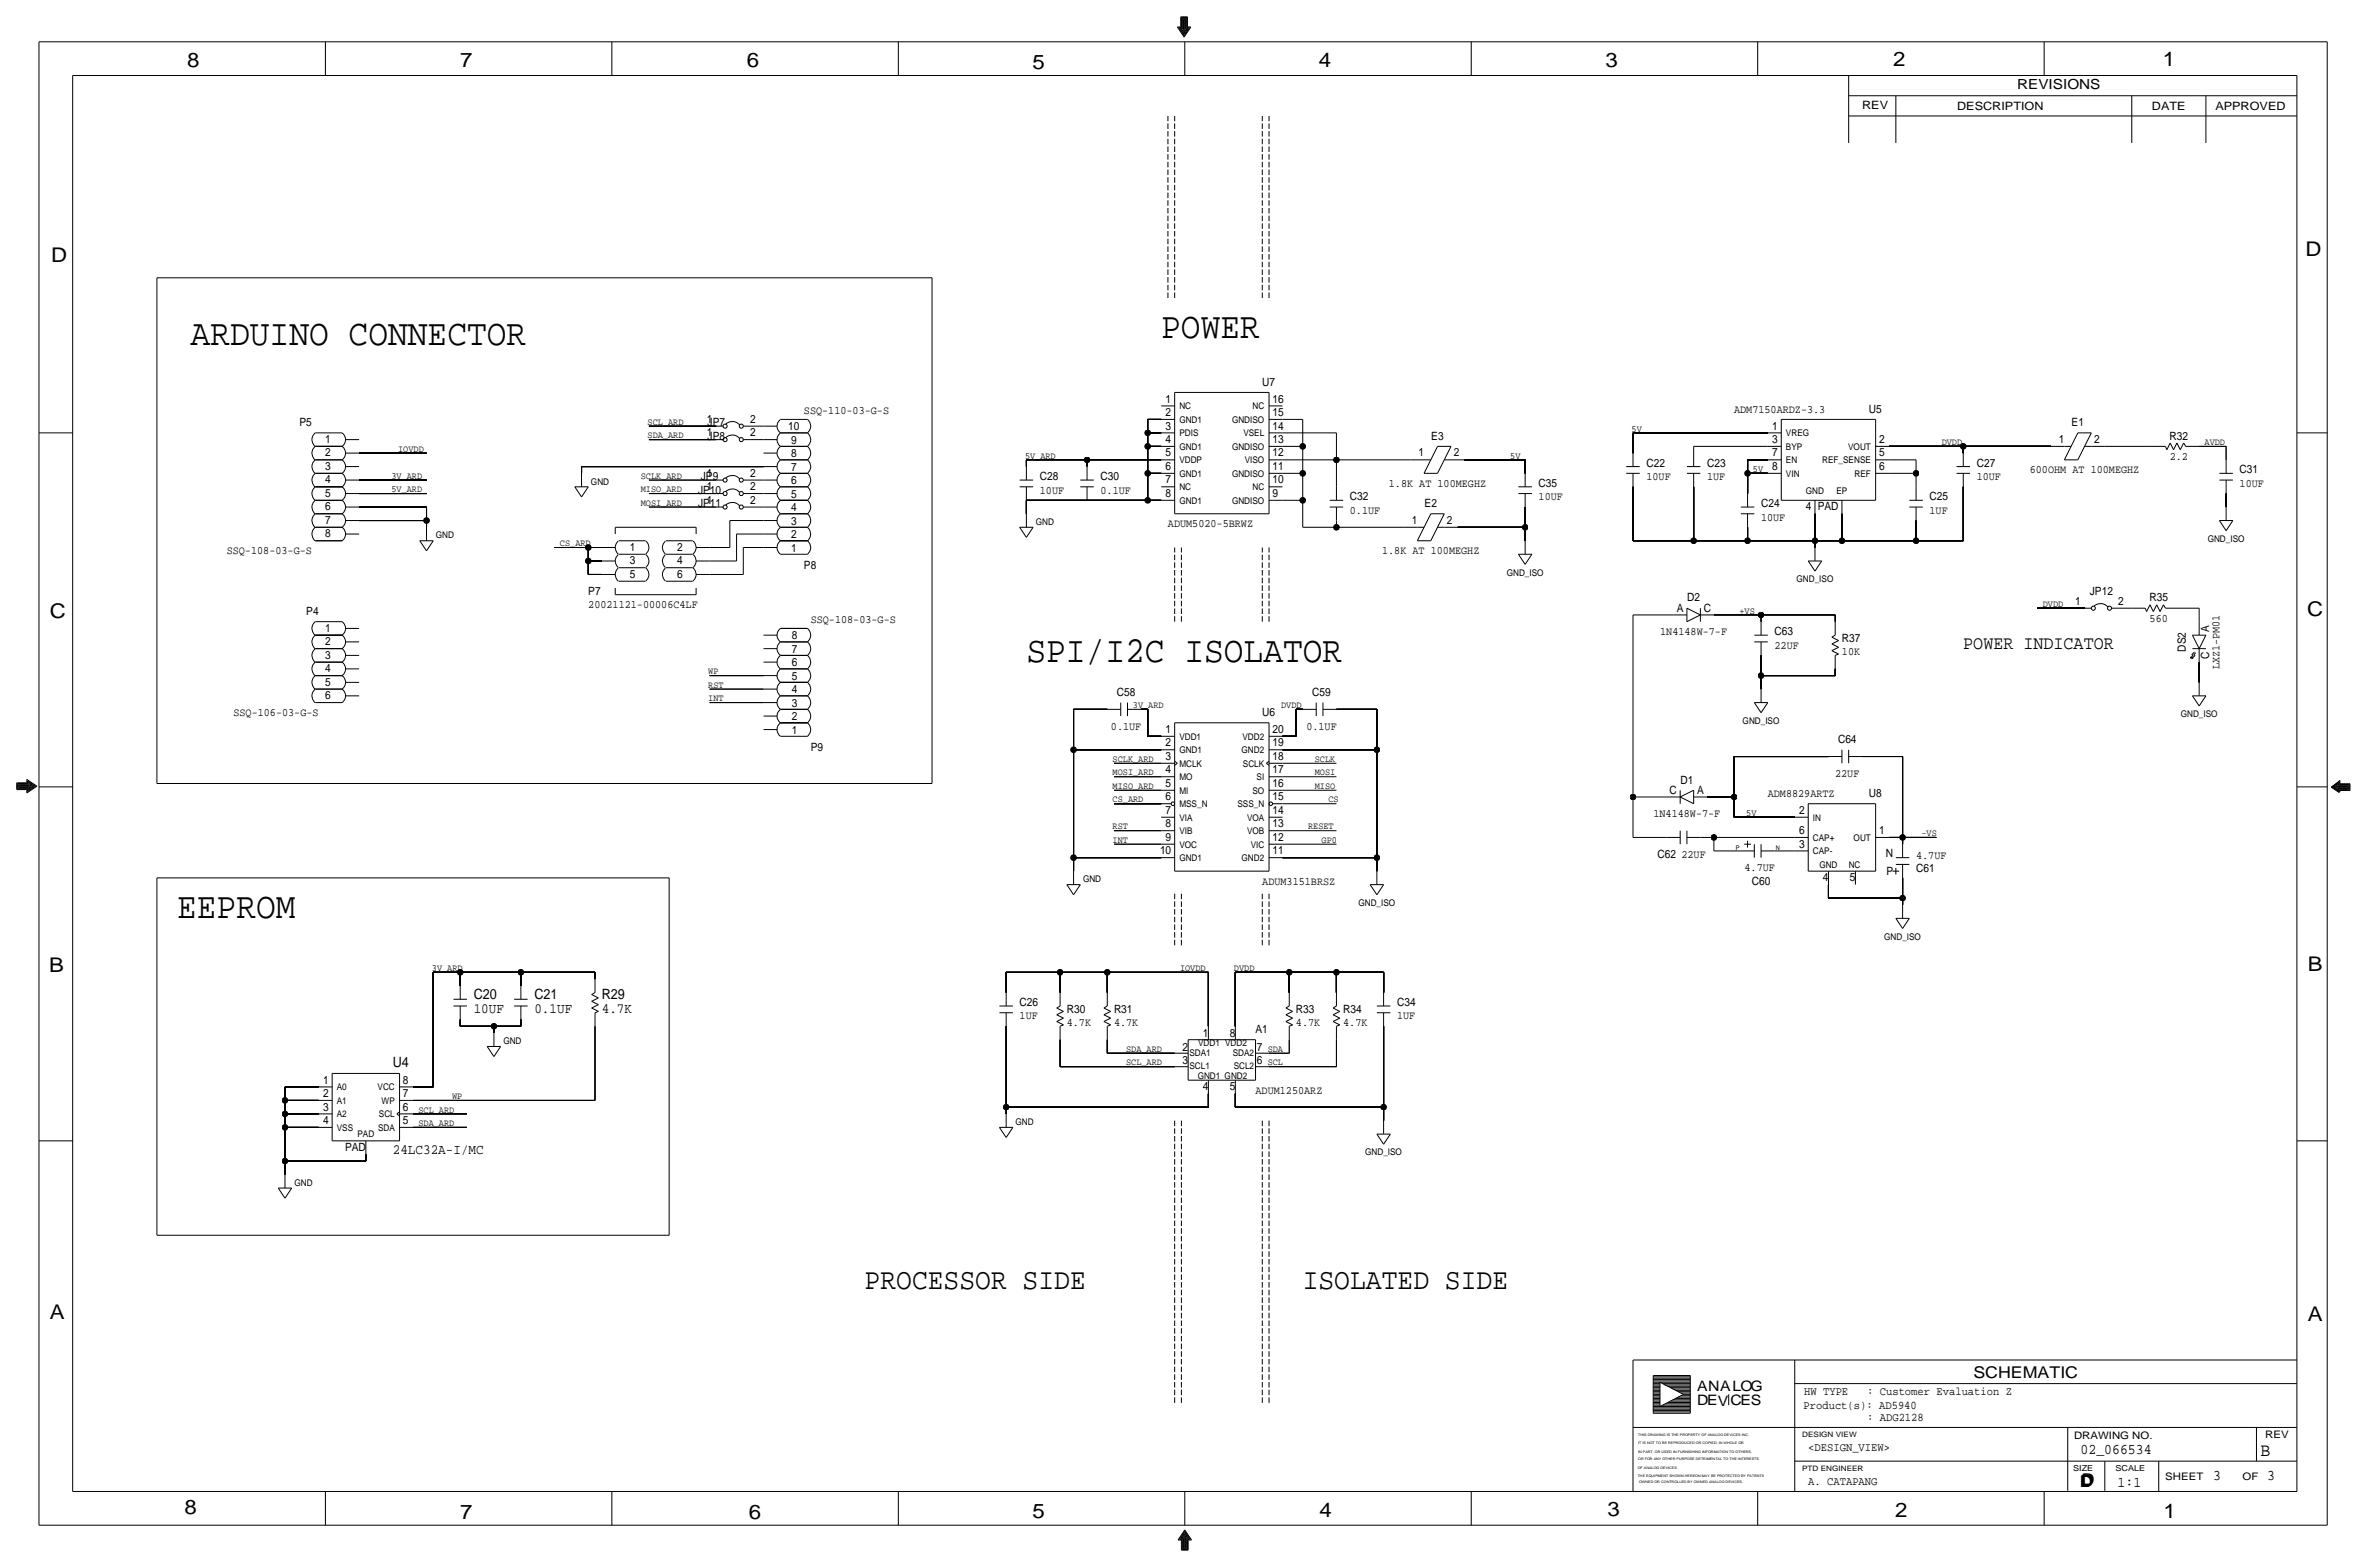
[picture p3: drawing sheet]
<svg xmlns="http://www.w3.org/2000/svg" width="892mm" height="590mm" viewBox="0 0 892 590" stroke-linecap="round" stroke-linejoin="round" font-family="sans-serif">
<defs><g id="words">
<g font-size="13.9">
<text x="71.8" y="130">ARDUINO CONNECTOR</text>
<text x="437.6" y="127.5">POWER</text>
<text x="386.8" y="249.4">SPI/I2C ISOLATOR</text>
<text x="66.8" y="345.9">EEPROM</text>
</g>
<g font-size="11.1">
<text x="325.8" y="485.6">PROCESSOR SIDE</text>
<text x="490.9" y="485.6">ISOLATED SIDE</text>
</g>
<g font-size="7.6">
<text x="70.6" y="25.4">8</text>
<text x="173.4" y="25.4">7</text>
<text x="281.4" y="25.1">6</text>
<text x="389.1" y="26.2">5</text>
<text x="497" y="25.4">4</text>
<text x="605" y="25.1">3</text>
<text x="713.4" y="24.9">2</text>
<text x="815" y="24.9">1</text>
<text x="19.3" y="98.8">D</text>
<text x="868.9" y="96.5">D</text>
<text x="18.7" y="232.7">C</text>
<text x="869.4" y="232.2">C</text>
<text x="869.6" y="365.8">B</text>
<text x="18.5" y="366">B</text>
<text x="18.7" y="496.8">A</text>
<text x="869.6" y="497.6">A</text>
<text x="69.5" y="570.5">8</text>
<text x="173.4" y="572.3">7</text>
<text x="282.1" y="572.3">6</text>
<text x="389.1" y="571.8">5</text>
<text x="497.3" y="571.5">4</text>
<text x="605.7" y="571.2">3</text>
<text x="714.2" y="571.5">2</text>
<text x="815.3" y="572">1</text>
</g>
<text font-size="7.1" x="739.9" y="244.3">POWER INDICATOR</text>
<text font-size="7" x="851.9" y="548.4">B</text>
<g font-size="6.1">
<text x="743.7" y="518.9">SCHEMATIC</text>
<text x="783.8" y="560.3">D</text>
<text x="784.3" y="559.8">D</text>
</g>
<g font-size="5.6">
<text x="784" y="547.9">02_066534</text>
<text x="834.1" y="557.5">3</text>
<text x="854.4" y="557.5">3</text>
<text x="798" y="560.1">1:1</text>
</g>
<g font-size="5.4">
<text x="639.5" y="524.2">ANALOG</text>
<text x="639.5" y="529.3">DEVCES</text>
</g>
<g font-size="5.3">
<text x="178.5" y="376.4">C20</text>
<text x="201.4" y="376.4">C21</text>
<text x="226.8" y="376.4">R29</text>
<text x="178.5" y="381.5">10UF</text>
<text x="201.4" y="381.5">0.1UF</text>
<text x="226.8" y="381.5">4.7K</text>
<text x="148" y="401.8">U4</text>
<text x="148" y="434.8">24LC32A-I/MC</text>
</g>
<text font-size="5.2" x="760.2" y="33.5">REVISIONS</text>
<g font-size="4.4">
<text x="679.9" y="525.5">HW TYPE</text>
<text x="703.6" y="525.5">: Customer Evaluation Z</text>
<text x="679.7" y="530.9">Product(s): AD5940</text>
<text x="703.6" y="535.2">: ADG2128</text>
<text x="681.4" y="546.6">&lt;DESIGN_VIEW&gt;</text>
<text x="681.4" y="559.3">A. CATAPANG</text>
</g>
<g font-size="4.3">
<text x="701.8" y="41.1">REV</text>
<text x="737.6" y="41.4">DESCRIPTION</text>
<text x="811" y="41.4">DATE</text>
<text x="834.8" y="41.4">APPROVED</text>
<text x="475.7" y="145.3">U7</text>
<text x="303" y="155.8">SSQ-110-03-G-S</text>
<text x="439.3" y="151.6">1</text>
<text x="479.5" y="151.6">16</text>
<text x="653.5" y="155.4">ADM7150ARDZ-3.3</text>
<text x="704.3" y="155.4">U5</text>
<text x="112.9" y="160.5">P5</text>
<text x="266.4" y="159.3">1</text>
<text x="266.7" y="160.5">JP7</text>
<text x="282.7" y="159.3">2</text>
<text x="439.3" y="161.8">3</text>
<text x="439.3" y="156.7">2</text>
<text x="479.5" y="161.8">14</text>
<text x="479.5" y="156.7">15</text>
<text x="667.9" y="161.8">1</text>
<text x="780.7" y="160.5">E1</text>
<text x="122.6" y="166.9">1</text>
<text x="266.4" y="164.3">1</text>
<text x="266.7" y="165.6">JP8</text>
<text x="282.7" y="164.3">2</text>
<text x="297" y="162.2">10</text>
<text x="298.1" y="167.2">9</text>
<text x="439.3" y="166.9">4</text>
<text x="479.5" y="166.9">13</text>
<text x="539.4" y="165.6">E3</text>
<text x="667.9" y="166.9">3</text>
<text x="708.1" y="166.9">2</text>
<text x="775.8" y="166.9">1</text>
<text x="789.1" y="166.9">2</text>
<text x="817.6" y="165.6">R32</text>
<text x="122.6" y="172">2</text>
<text x="298.1" y="172.3">8</text>
<text x="439.3" y="172">5</text>
<text x="479.5" y="172">12</text>
<text x="534.5" y="172">1</text>
<text x="547.8" y="172">2</text>
<text x="667.9" y="172">7</text>
<text x="708.1" y="172">5</text>
<text x="817.7" y="173.2">2.2</text>
<text x="122.6" y="177">3</text>
<text x="266.4" y="179.6">1</text>
<text x="282.7" y="179.6">2</text>
<text x="298.1" y="177.4">7</text>
<text x="439.3" y="177">6</text>
<text x="479.5" y="177">11</text>
<text x="620.5" y="175.8">C22</text>
<text x="643.3" y="175.8">C23</text>
<text x="667.9" y="177">8</text>
<text x="708.1" y="177">6</text>
<text x="744.9" y="175.8">C27</text>
<text x="764.9" y="178.3">600OHM AT 100MEGHZ</text>
<text x="844" y="178.3">C31</text>
<text x="122.6" y="182.1">4</text>
<text x="263.1" y="185.9">JP10</text>
<text x="264.1" y="180.8">JP9</text>
<text x="266.4" y="184.7">1</text>
<text x="282.7" y="184.7">2</text>
<text x="298.1" y="182.5">6</text>
<text x="391.9" y="185.9">10UF</text>
<text x="391.9" y="180.8">C28</text>
<text x="414.7" y="180.8">C30</text>
<text x="414.7" y="185.9">0.1UF</text>
<text x="439.3" y="182.1">7</text>
<text x="479.5" y="182.1">10</text>
<text x="523.4" y="183.4">1.8K AT 100MEGHZ</text>
<text x="579.8" y="183.4">C35</text>
<text x="620.5" y="180.8">10UF</text>
<text x="643.3" y="180.8">1UF</text>
<text x="744.9" y="180.8">10UF</text>
<text x="844" y="183.4">10UF</text>
<text x="122.6" y="187.2">5</text>
<text x="263.1" y="191">JP11</text>
<text x="266.4" y="189.7">1</text>
<text x="282.7" y="189.7">2</text>
<text x="298.1" y="187.6">5</text>
<text x="439.3" y="187.2">8</text>
<text x="479.5" y="187.2">9</text>
<text x="508.7" y="188.5">C32</text>
<text x="536.9" y="191">E2</text>
<text x="579.8" y="188.5">10UF</text>
<text x="663.7" y="191">C24</text>
<text x="727.2" y="188.5">C25</text>
<text x="122.6" y="197.4">7</text>
<text x="122.6" y="192.3">6</text>
<text x="298.1" y="192.6">4</text>
<text x="298.1" y="197.7">3</text>
<text x="508.7" y="193.5">0.1UF</text>
<text x="532" y="197.4">1</text>
<text x="545.3" y="197.4">2</text>
<text x="663.7" y="196.1">10UF</text>
<text x="680.6" y="192.3">4</text>
<text x="685" y="192.3">PAD</text>
<text x="727.2" y="193.5">1UF</text>
<text x="122.6" y="202.4">8</text>
<text x="298.1" y="202.8">2</text>
<text x="440.1" y="198.6">ADUM5020-5BRWZ</text>
<text x="85.4" y="208.8">SSQ-108-03-G-S</text>
<text x="237.4" y="207.5">1</text>
<text x="255.2" y="207.5">2</text>
<text x="298.1" y="207.9">1</text>
<text x="520.8" y="208.8">1.8K AT 100MEGHZ</text>
<text x="237.4" y="212.6">3</text>
<text x="255.2" y="212.6">4</text>
<text x="303" y="214.2">P8</text>
<text x="237.4" y="217.7">5</text>
<text x="255.2" y="217.7">6</text>
<text x="221.7" y="224">P7</text>
<text x="635.8" y="226.6">D2</text>
<text x="782" y="227.8">1</text>
<text x="787.6" y="224">JP12</text>
<text x="798.3" y="227.8">2</text>
<text x="810" y="226.6">R35</text>
<text x="115.4" y="231.6">P4</text>
<text x="221.7" y="229.1">20021121-00006C4LF</text>
<text x="631.9" y="230.4">A</text>
<text x="642.1" y="230.4">C</text>
<text x="122.6" y="238">1</text>
<text x="305.5" y="234.5">SSQ-108-03-G-S</text>
<text x="625.6" y="239.3">1N4148W-7-F</text>
<text x="668.7" y="239.3">C63</text>
<text x="810.1" y="234.2">560</text>
<text x="832.6" y="238" transform="rotate(-90 832.6 238)">A</text>
<text x="122.6" y="243.1">2</text>
<text x="298.4" y="240.9">8</text>
<text x="298.4" y="246">7</text>
<text x="668.7" y="244.3">22UF</text>
<text x="694.1" y="241.8">R37</text>
<text x="823.7" y="245.5" transform="rotate(-90 823.7 245.5)">DS2</text>
<text x="122.6" y="248.2">3</text>
<text x="298.4" y="251.1">6</text>
<text x="694.1" y="246.9">10K</text>
<text x="832.6" y="248.4" transform="rotate(-90 832.6 248.4)">C</text>
<text x="122.6" y="253.2">4</text>
<text x="298.4" y="256.1">5</text>
<text x="836.4" y="252.1" transform="rotate(-90 836.4 252.1)">LXZ1-PM01</text>
<text x="122.6" y="263.4">6</text>
<text x="122.6" y="258.3">5</text>
<text x="298.4" y="261.2">4</text>
<text x="420.9" y="262.1">C58</text>
<text x="494.5" y="262.1">C59</text>
<text x="88" y="269.7">SSQ-106-03-G-S</text>
<text x="298.4" y="266.3">3</text>
<text x="475.7" y="269.7">U6</text>
<text x="298.4" y="271.4">2</text>
<text x="418.6" y="274.8">0.1UF</text>
<text x="492.3" y="274.8">0.1UF</text>
<text x="298.4" y="276.5">1</text>
<text x="439.3" y="281.2">2</text>
<text x="439.3" y="276.1">1</text>
<text x="479.5" y="281.2">19</text>
<text x="479.5" y="276.1">20</text>
<text x="692.7" y="279.9">C64</text>
<text x="305.5" y="282.8">P9</text>
<text x="439.3" y="286.3">3</text>
<text x="479.5" y="286.3">18</text>
<text x="439.3" y="291.3">4</text>
<text x="479.5" y="291.3">17</text>
<text x="691.6" y="292.6">22UF</text>
<text x="439.3" y="296.4">5</text>
<text x="479.5" y="296.4">16</text>
<text x="629.1" y="299">C</text>
<text x="633.3" y="295.1">D1</text>
<text x="639.5" y="299">A</text>
<text x="439.3" y="301.5">6</text>
<text x="479.5" y="301.5">15</text>
<text x="666.2" y="300.2">ADM8829ARTZ</text>
<text x="704.3" y="300.2">U8</text>
<text x="439.3" y="311.7">8</text>
<text x="439.3" y="306.6">7</text>
<text x="479.5" y="311.7">13</text>
<text x="479.5" y="306.6">14</text>
<text x="623.1" y="307.8">1N4148W-7-F</text>
<text x="678" y="306.6">2</text>
<text x="439.3" y="316.7">9</text>
<text x="479.5" y="316.7">12</text>
<text x="678" y="314.2">6</text>
<text x="708.1" y="314.2">1</text>
<text x="437.2" y="321.8">10</text>
<text x="479.5" y="321.8">11</text>
<text x="624.6" y="323.1">C62</text>
<text x="633.7" y="323.1">22UF</text>
<text x="678" y="319.3">3</text>
<text x="710.7" y="322.9">N</text>
<text x="722.1" y="323.4">4.7UF</text>
<text x="657.4" y="328.2">4.7UF</text>
<text x="710.9" y="329.5">P</text>
<text x="722.1" y="328.5">C61</text>
<text x="475.7" y="333.2">ADUM3151BRSZ</text>
<text x="660.1" y="333.2">C60</text>
<text x="686.9" y="332">4</text>
<text x="697.1" y="332">5</text>
<text x="384.3" y="379">C26</text>
<text x="402" y="381.5">R30</text>
<text x="419.8" y="381.5">R31</text>
<text x="488.4" y="381.5">R33</text>
<text x="506.2" y="381.5">R34</text>
<text x="526.5" y="379">C34</text>
<text x="384.3" y="384">1UF</text>
<text x="402" y="386.6">4.7K</text>
<text x="419.8" y="386.6">4.7K</text>
<text x="473.2" y="389.1">A1</text>
<text x="488.4" y="386.6">4.7K</text>
<text x="506.2" y="386.6">4.7K</text>
<text x="526.5" y="384">1UF</text>
<text x="445.6" y="395.7">2</text>
<text x="453.2" y="390.7">1</text>
<text x="463.4" y="390.7">8</text>
<text x="473.7" y="395.7">7</text>
<text x="445.6" y="400.8">3</text>
<text x="473.7" y="400.8">6</text>
<text x="121.8" y="408.2">1</text>
<text x="121.8" y="413.3">2</text>
<text x="151.8" y="408.2">8</text>
<text x="151.8" y="413.3">7</text>
<text x="453.2" y="410.5">4</text>
<text x="463.4" y="410.5">5</text>
<text x="473.2" y="412">ADUM1250ARZ</text>
<text x="121.8" y="418.3">3</text>
<text x="151.8" y="418.3">6</text>
<text x="121.8" y="423.4">4</text>
<text x="151.8" y="423.4">5</text>
<text x="130" y="433.6">PAD</text>
</g>
<g font-size="3.9">
<text x="781.6" y="542.1">DRAWING NO.</text>
<text x="853.6" y="541.8">REV</text>
<text x="816" y="557.4">SHEET</text>
<text x="845.1" y="557.5">OF</text>
</g>
<g font-size="3.6">
<text x="244" y="160">SCL_ARD</text>
<text x="244" y="165.1">SDA_ARD</text>
<text x="614.9" y="162.6">5V</text>
<text x="731.7" y="167.6">DVDD</text>
<text x="830.8" y="167.6">AVDD</text>
<text x="150.1" y="170.2">IOVDD</text>
<text x="386.3" y="172.7">5V_ARD</text>
<text x="569.2" y="172.7">5V</text>
<text x="660.6" y="177.8">5V</text>
<text x="147.5" y="185.4">5V_ARD</text>
<text x="147.5" y="180.3">3V_ARD</text>
<text x="241.5" y="185.4">MISO_ARD</text>
<text x="241.5" y="180.3">SCLK_ARD</text>
<text x="241.5" y="190.5">MOSI_ARD</text>
<text x="211" y="205.7">CS_ARD</text>
<text x="655.5" y="231.1">+VS</text>
<text x="769.8" y="228.6">DVDD</text>
<text x="266.9" y="254">WP</text>
<text x="266.9" y="259.1">RST</text>
<text x="266.9" y="264.2">INT</text>
<text x="426.9" y="266.7">3V_ARD</text>
<text x="482.8" y="266.7">DVDD</text>
<text x="419.3" y="287">SCLK_ARD</text>
<text x="495.5" y="287">SCLK</text>
<text x="419.3" y="292.1">MOSI_ARD</text>
<text x="495.5" y="292.1">MOSI</text>
<text x="419.3" y="297.2">MISO_ARD</text>
<text x="495.5" y="297.2">MISO</text>
<text x="419.3" y="302.3">CS_ARD</text>
<text x="500.6" y="302.3">CS</text>
<text x="658.1" y="307.3">5V</text>
<text x="419.3" y="312.4">RST</text>
<text x="419.3" y="317.5">INT</text>
<text x="493" y="312.4">RESET</text>
<text x="498" y="317.5">GP0</text>
<text x="724.1" y="315">-VS</text>
<text x="162.8" y="365.8">3V_ARD</text>
<text x="444.7" y="365.8">IOVDD</text>
<text x="465" y="365.8">DVDD</text>
<text x="424.4" y="396.2">SDA_ARD</text>
<text x="424.4" y="401.3">SCL_ARD</text>
<text x="477.7" y="401.3">SCL</text>
<text x="477.7" y="396.2">SDA</text>
<text x="157.7" y="419.1">SCL_ARD</text>
<text x="170.4" y="414">WP</text>
<text x="157.7" y="424.2">SDA_ARD</text>
</g>
<g font-size="3.5">
<text x="444.4" y="154.2">NC</text>
<text x="472" y="154.2">NC</text>
<text x="444.4" y="159.3">GND1</text>
<text x="464.3" y="159.3">GNDISO</text>
<text x="444.4" y="164.3">PDIS</text>
<text x="468.6" y="164.3">VSEL</text>
<text x="673" y="164.3">VREG</text>
<text x="444.4" y="169.4">GND1</text>
<text x="464.3" y="169.4">GNDISO</text>
<text x="673" y="169.4">BYP</text>
<text x="696.5" y="169.4">VOUT</text>
<text x="444.4" y="179.6">GND1</text>
<text x="444.4" y="174.5">VDDP</text>
<text x="464.3" y="179.6">GNDISO</text>
<text x="469.1" y="174.5">VISO</text>
<text x="673" y="179.6">VIN</text>
<text x="673" y="174.5">EN</text>
<text x="686.7" y="174.5">REF_SENSE</text>
<text x="698.9" y="179.6">REF</text>
<text x="222.7" y="182.5">GND</text>
<text x="444.4" y="184.7">NC</text>
<text x="472" y="184.7">NC</text>
<text x="680.5" y="185.9">GND</text>
<text x="692.1" y="185.9">EP</text>
<text x="444.4" y="189.7">GND1</text>
<text x="464.3" y="189.7">GNDISO</text>
<text x="390.3" y="197.8">GND</text>
<text x="164.3" y="202.8">GND</text>
<text x="832" y="204.1">GND_ISO</text>
<text x="567.8" y="216.8">GND_ISO</text>
<text x="677" y="219.4">GND_ISO</text>
<text x="656.7" y="272.7">GND_ISO</text>
<text x="821.8" y="270.2">GND_ISO</text>
<text x="444.4" y="278.6">VDD1</text>
<text x="468.2" y="278.6">VDD2</text>
<text x="444.4" y="283.7">GND1</text>
<text x="467.9" y="283.7">GND2</text>
<text x="444.4" y="293.9">MO</text>
<text x="444.4" y="288.8">MCLK</text>
<text x="468.4" y="288.8">SCLK</text>
<text x="473.5" y="293.9">SI</text>
<text x="444.4" y="299">MI</text>
<text x="472" y="299">SO</text>
<text x="444.4" y="304">MSS_N</text>
<text x="466.3" y="304">SSS_N</text>
<text x="444.4" y="309.1">VIA</text>
<text x="469.9" y="309.1">VOA</text>
<text x="683.2" y="309.1">IN</text>
<text x="444.4" y="314.2">VIB</text>
<text x="469.9" y="314.2">VOB</text>
<text x="683.2" y="316.7">CAP+</text>
<text x="698.5" y="316.7">OUT</text>
<text x="444.4" y="319.3">VOC</text>
<text x="471.3" y="319.3">VIC</text>
<text x="683.2" y="321.8">CAP-</text>
<text x="444.4" y="324.4">GND1</text>
<text x="467.9" y="324.4">GND2</text>
<text x="685.6" y="327.2">GND</text>
<text x="696.7" y="327.2">NC</text>
<text x="408.1" y="332.4">GND</text>
<text x="511.9" y="341.3">GND_ISO</text>
<text x="710" y="354">GND_ISO</text>
<text x="189.7" y="393.3">GND</text>
<text x="451.5" y="394.2">VDD1 VDD2</text>
<text x="448.3" y="397.8">SDA1</text>
<text x="464.6" y="397.8">SDA2</text>
<text x="448.3" y="402.8">SCL1</text>
<text x="451.3" y="406.4">GND1 GND2</text>
<text x="464.9" y="402.8">SCL2</text>
<text x="126.9" y="410.7">A0</text>
<text x="142.3" y="410.7">VCC</text>
<text x="126.9" y="415.8">A1</text>
<text x="143.8" y="415.8">WP</text>
<text x="126.9" y="426">VSS</text>
<text x="126.9" y="420.9">A2</text>
<text x="142.5" y="426">SDA</text>
<text x="142.8" y="420.9">SCL</text>
<text x="382.7" y="423.8">GND</text>
<text x="134.7" y="428.5">PAD</text>
<text x="514.5" y="435.3">GND_ISO</text>
<text x="110.9" y="446.7">GND</text>
</g>
<g font-size="3.1">
<text x="781.3" y="554">SIZE</text>
<text x="797.3" y="554">SCALE</text>
</g>
<g font-size="2.8">
<text x="679.1" y="541.3">DESIGN VIEW</text>
<text x="679.1" y="554">PTD ENGINEER</text>
</g>
<g font-size="2.4">
<text x="654.1" y="320">P</text>
<text x="669.2" y="320">N</text>
</g>
<g font-size="1.3">
<text x="617.3" y="541.1">THIS DRAWING IS THE PROPERTY OF ANALOG DEVICES INC.</text>
<text x="617.3" y="543.9">IT IS NOT TO BE REPRODUCED OR COPIED, IN WHOLE OR</text>
<text x="617.3" y="547.2">IN PART, OR USED IN FURNISHING INFORMATION TO OTHERS,</text>
<text x="617.3" y="550">OR FOR ANY OTHER PURPOSE DETRIMENTAL TO THE INTERESTS</text>
<text x="617.2" y="556.3">THE EQUIPMENT SHOWN HEREON MAY BE PROTECTED BY PATENTS</text>
<text x="617.2" y="553.2">OF ANALOG DEVICES.</text>
<text x="617.7" y="558.8">OWNED OR CONTROLLED BY OWNED ANALOG DEVICES.</text>
</g>
</g></defs>
<!-- layer: Nets -->
<g fill="none" stroke="#000" stroke-width=".38">
<path d="M59.1 104.6v190.5zM59.1 104.6h292.1zM351.2 104.6v190.5zM432.5 158h5.1zM432.5 158v5.1zM483.3 158h7.6zM490.9 158v10.1zM135.3 170.7h25.4zM219.2 175.8v2.5zM219.2 175.8h68.5zM244.6 160.5h25.4zM244.6 165.6h25.4z"/>
<path d="M282.7 160.5h5zM282.7 165.6h5zM386.8 173.2v2.6zM386.8 173.2h22.9zM409.7 173.2v2.6zM409.7 173.2h27.9zM432.5 163.1h5.1zM432.5 163.1v5zM432.5 168.1h5.1zM432.5 178.3v10.2zM432.5 178.3h5.1zM432.5 168.1v10.2z"/>
<path d="M483.3 163.1h20.3zM483.3 173.2h20.3zM483.3 178.3h7.6zM483.3 168.1h7.6zM490.9 178.3v10.2zM490.9 168.1v10.2zM503.6 173.2v10.2zM503.6 163.1v10.1zM503.6 173.2h28zM551.9 173.2h22.9zM574.8 173.2v5.1zM615.4 163.1v7.6z"/>
<path d="M615.4 163.1h50.8zM638.3 168.1v2.6zM638.3 168.1h27.9zM658.6 178.3v7.6zM658.6 178.3h7.6zM658.6 173.2v5.1zM658.6 173.2h7.6zM711.9 168.1h28zM711.9 173.2h10.2zM711.9 178.3h10.2zM722.1 178.3v5.1zM722.1 173.2v5.1z"/>
<path d="M739.9 168.1v2.6zM739.9 168.1h33zM793.2 168.1h17.8zM828.8 168.1h10.1zM838.9 168.1v5.1zM135.3 180.8h25.4zM135.3 185.9h25.4zM135.3 196.1h25.4zM135.3 191h25.4zM160.7 196.1v2.5zM160.7 191v5.1zM244.6 185.9h25.4z"/>
<path d="M244.6 191h25.4zM244.6 180.8h25.4zM275 196.1v10.1zM275 196.1h12.7zM282.7 180.8h5zM282.7 185.9h5zM282.7 191h5zM386.8 188.5v5zM386.8 188.5h22.9zM409.7 188.5h22.8zM432.5 188.5h5.1zM483.3 188.5h7.6z"/>
<path d="M490.9 198.6h12.7zM490.9 188.5v10.1zM503.6 196.1v2.5zM503.6 198.6h25.4zM549.4 198.6h25.4zM574.8 198.6v5.1zM574.8 191v7.6zM615.4 183.4v20.3zM638.3 183.4v20.3zM658.6 198.6v5.1zM684 193.5v10.2zM694.1 193.5v10.2z"/>
<path d="M722.1 196.1v7.6zM739.9 183.4v20.3zM838.9 185.9v5.1zM209 206.2h12.7zM221.7 216.4h5.1zM221.7 211.3v5.1zM221.7 211.3h5.1zM221.7 206.2v5.1zM221.7 206.2h5.1zM267.4 216.4h12.7zM267.4 206.2h7.6zM267.4 211.3h10.2z"/>
<path d="M277.6 201.2v10.1zM277.6 201.2h10.1zM280.1 206.2v10.2zM280.1 206.2h7.6zM615.4 203.7h22.9zM638.3 203.7h20.3zM658.6 203.7h25.4zM684 203.7v2.5zM684 203.7h10.1zM694.1 203.7h28zM722.1 203.7h17.8zM615.4 231.6v68.6z"/>
<path d="M615.4 231.6h15.2zM645.9 231.6h17.8zM663.7 231.6v2.6zM663.7 231.6h27.9zM691.6 231.6v2.6zM767.8 229.1h17.8zM798.3 229.1h5.1zM821.1 229.1h7.7zM828.8 229.1v5.1zM267.4 254.5h20.3zM267.4 259.6h20.3zM663.7 254.5v5.1z"/>
<path d="M663.7 246.9v7.6zM663.7 254.5h27.9zM691.6 252v2.5zM828.8 249.4v7.6zM267.4 264.7h20.3zM404.6 267.2h12.7zM404.6 267.2v15.2zM430 267.2h2.5zM432.5 277.4h5.1zM432.5 267.2v10.2zM483.3 277.4h5.1zM488.4 267.2h2.5z"/>
<path d="M488.4 267.2v10.2zM503.6 267.2h15.3zM518.9 267.2v15.2zM59.1 295.1h292.1zM404.6 282.4h33zM404.6 282.4v40.7zM419.8 297.7h17.8zM419.8 292.6h17.8zM419.8 287.5h17.8zM483.3 282.4h35.6zM483.3 287.5h20.3zM483.3 297.7h20.3z"/>
<path d="M483.3 292.6h20.3zM518.9 282.4v40.7zM653.5 285h35.6zM653.5 285v15.2zM701.8 285h15.2zM717 285v30.5zM419.8 312.9h17.8zM419.8 318h17.8zM419.8 302.8h17.8zM483.3 318h20.3zM483.3 312.9h20.3zM483.3 302.8h20.3z"/>
<path d="M615.4 315.5h12.7zM615.4 300.2v15.3zM615.4 300.2h12.7zM640.8 315.5h5.1zM643.3 300.2h10.2zM645.9 315.5h30.5zM645.9 315.5v5zM653.5 300.2v7.6zM653.5 307.8h22.9zM711.9 315.5h5.1zM717 315.5v2.5zM717 315.5h12.7z"/>
<path d="M59.1 330.7v134.6zM59.1 330.7h193.1zM252.2 330.7v134.6zM404.6 323.1v5.1zM404.6 323.1h33zM483.3 323.1h35.6zM518.9 323.1v5.1zM645.9 320.5h10.1zM668.7 320.5h7.7zM689.1 333.2v5.1zM689.1 338.3h27.9zM717 338.3v2.6z"/>
<path d="M717 330.7v7.6zM163.3 366.3v43.1zM163.3 366.3h10.1zM173.4 366.3v5zM173.4 366.3h22.9zM196.3 366.3v5zM196.3 366.3h27.9zM224.2 366.3v2.5zM379.2 366.3v7.6zM379.2 366.3h20.3zM399.5 366.3v7.6zM399.5 366.3h17.8z"/>
<path d="M417.3 366.3v7.6zM417.3 366.3h38.1zM455.4 366.3v20.3zM465.5 366.3v20.3zM465.5 366.3h20.4zM485.9 366.3v7.6zM485.9 366.3h17.7zM503.6 366.3v7.6zM503.6 366.3h17.8zM521.4 366.3v7.6zM173.4 384v2.6zM173.4 386.6h12.7z"/>
<path d="M186.1 386.6v2.5zM186.1 386.6h10.2zM196.3 384v2.6zM224.2 386.6v27.9zM379.2 386.6v30.5zM399.5 391.7v10.1zM417.3 391.7v5zM417.3 396.7h25.4zM478.2 396.7h7.7zM485.9 391.7v5zM503.6 391.7v10.1zM521.4 386.6v30.5z"/>
<path d="M107.4 409.4h12.7zM107.4 409.4v5.1zM107.4 414.5h12.7zM107.4 419.6h12.7zM107.4 414.5v5.1zM107.4 419.6v5.1zM155.7 409.4h7.6zM155.7 414.5h68.5zM155.7 419.6h20.3zM379.2 417.1v2.5zM379.2 417.1h76.2zM399.5 401.8h43.2z"/>
<path d="M455.4 412v5.1zM465.5 412v5.1zM465.5 417.1h55.9zM478.2 401.8h25.4zM521.4 417.1v5zM107.4 424.7h12.7zM107.4 437.4v5.1zM107.4 424.7v12.7zM107.4 437.4h30.5zM137.9 434.8v2.6zM155.7 424.7h20.3zM59.1 465.3h193.1z"/>
</g>
<g fill="none" stroke="#000" stroke-width=".38" stroke-dasharray="2.1 .8" stroke-linecap="butt">
<path d="M440.1 112.3v-68.6M442.7 112.3v-68.6M475.7 112.3v-68.6M478.2 112.3v-68.6M442.7 234.2v-28M445.2 234.2v-28M475.7 234.2v-28M478.2 234.2v-28M442.7 356.1v-20.3M445.2 356.1v-20.3M475.7 356.1v-20.3M478.2 356.1v-20.3"/>
<path d="M442.7 422.1v106.7M445.2 422.1v106.7M475.7 422.1v106.7M478.2 422.1v106.7"/>
</g>
<g fill="#000" stroke="#000" stroke-width=".38">
<circle cx="409.7" cy="173.2" r="1.07"/>
<circle cx="432.5" cy="163.1" r="1.07"/>
<circle cx="432.5" cy="178.3" r="1.07"/>
<circle cx="432.5" cy="168.1" r="1.07"/>
<circle cx="490.9" cy="168.1" r="1.07"/>
<circle cx="490.9" cy="178.3" r="1.07"/>
<circle cx="503.6" cy="173.2" r="1.07"/>
<circle cx="658.6" cy="178.3" r="1.07"/>
<circle cx="722.1" cy="178.3" r="1.07"/>
<circle cx="739.9" cy="168.1" r="1.07"/>
<circle cx="160.7" cy="196.1" r="1.07"/>
<circle cx="432.5" cy="188.5" r="1.07"/>
<circle cx="490.9" cy="188.5" r="1.07"/>
<circle cx="503.6" cy="198.6" r="1.07"/>
<circle cx="574.8" cy="198.6" r="1.07"/>
<circle cx="221.7" cy="211.3" r="1.07"/>
<circle cx="221.7" cy="206.2" r="1.07"/>
<circle cx="638.3" cy="203.7" r="1.07"/>
<circle cx="658.6" cy="203.7" r="1.07"/>
<circle cx="684" cy="203.7" r="1.07"/>
<circle cx="694.1" cy="203.7" r="1.07"/>
<circle cx="722.1" cy="203.7" r="1.07"/>
<circle cx="663.7" cy="231.6" r="1.07"/>
<circle cx="663.7" cy="254.5" r="1.07"/>
<circle cx="404.6" cy="282.4" r="1.07"/>
<circle cx="518.9" cy="282.4" r="1.07"/>
<circle cx="615.4" cy="300.2" r="1.07"/>
<circle cx="645.9" cy="315.5" r="1.07"/>
<circle cx="653.5" cy="300.2" r="1.07"/>
<circle cx="717" cy="315.5" r="1.07"/>
<circle cx="404.6" cy="323.1" r="1.07"/>
<circle cx="518.9" cy="323.1" r="1.07"/>
<circle cx="717" cy="338.3" r="1.07"/>
<circle cx="173.4" cy="366.3" r="1.07"/>
<circle cx="196.3" cy="366.3" r="1.07"/>
<circle cx="399.5" cy="366.3" r="1.07"/>
<circle cx="417.3" cy="366.3" r="1.07"/>
<circle cx="485.9" cy="366.3" r="1.07"/>
<circle cx="503.6" cy="366.3" r="1.07"/>
<circle cx="186.1" cy="386.6" r="1.07"/>
<circle cx="107.4" cy="419.6" r="1.07"/>
<circle cx="107.4" cy="414.5" r="1.07"/>
<circle cx="379.2" cy="417.1" r="1.07"/>
<circle cx="521.4" cy="417.1" r="1.07"/>
<circle cx="107.4" cy="424.7" r="1.07"/>
<circle cx="107.4" cy="437.4" r="1.07"/>
</g>
<!-- layer: Components -->
<g fill="none" stroke="#000" stroke-width=".38">
<path d="M273.5 159.8a3.6 3.6 0 0 1 5.2 .3M294.1 158h10.1zM294.1 158a3.2 3.2 0 0 0 0 5.1 3.2 3.2 0 0 0 0 5.1 3.3 3.3 0 0 0-.1 5.2 3.3 3.3 0 0 0 0 5 3.3 3.3 0 0 0 0 5.1 3.1 3.1 0 0 0 .1 5M304.2 158a3.2 3.2 0 0 1 0 5.1 3.2 3.2 0 0 1 0 5.1 3.2 3.2 0 0 1 0 5.1 3.2 3.2 0 0 1 0 5.1 3.2 3.2 0 0 1 0 5 3.2 3.2 0 0 1 0 5.1M437.6 158h5.1zM437.6 152.9h5.1zM442.7 147.8h35.5zM442.7 147.8v45.7zM478.2 152.9h5.1zM478.2 158h5.1zM478.2 147.8v45.7zM671.3 158h35.5z"/>
<path d="M671.3 158v30.5zM706.8 158v30.5zM118.8 163.1a3.3 3.3 0 0 0 0 5 3.3 3.3 0 0 0 0 5.1 3.3 3.3 0 0 0 0 5.1 3.3 3.3 0 0 0 0 5.1 3.3 3.3 0 0 0 0 5.1M118.8 168.1h10.2zM118.8 178.3h10.2zM118.8 173.2h10.2zM118.8 163.1h10.2zM128.9 163.1a3.1 3.1 0 0 1 0 5.1 3.1 3.1 0 0 1 0 5.1 3.1 3.1 0 0 1 0 5.1 3.1 3.1 0 0 1 0 5 3.1 3.1 0 0 1 0 5.1M130.3 175.8h5zM130.3 170.7h5zM130.3 165.6h5zM219.2 178.3v5.1z"/>
<path d="M270 165.6h2.5zM270 160.5h2.5zM273.5 164.9a3.6 3.6 0 0 1 5.2 .3M280.1 165.6h2.6zM280.1 160.5h2.6zM287.7 160.5h5.1zM287.7 165.6h5.1zM287.7 170.7h5.1zM287.7 175.8h5.1zM294.1 173.2h10.1zM294.1 163.1h10.1zM294.1 168.1h10.1z"/>
<path d="M294.1 178.3h10.1zM386.8 175.8v5zM409.7 175.8v5zM437.6 178.3h5.1zM437.6 173.2h5.1zM437.6 168.1h5.1zM437.6 163.1h5.1zM478.2 163.1h5.1zM478.2 168.1h5.1zM478.2 173.2h5.1zM478.2 178.3h5.1zM531.6 173.2h5.1z"/>
<path d="M536.7 173.2h2.5zM536.7 178.3h5zM541.7 168.1l-5 10.2zM541.7 168.1h5.1zM544.3 173.2h2.5zM546.8 173.2h5.1zM546.8 168.1l-5.1 10.2zM574.8 178.3v5.1zM612.9 175.8h5zM612.9 178.3h5zM615.4 178.3v5.1zM615.4 170.7v5.1z"/>
<path d="M635.7 175.8h5.1zM635.7 178.3h5.1zM638.3 178.3v5.1zM638.3 170.7v5.1zM666.2 178.3h5.1zM666.2 173.2h5.1zM666.2 168.1h5.1zM666.2 163.1h5.1zM706.8 178.3h5.1zM706.8 173.2h5.1zM706.8 168.1h5.1zM737.3 175.8h5.1z"/>
<path d="M737.3 178.3h5.1zM739.9 178.3v5.1zM739.9 170.7v5.1zM772.9 168.1h5.1zM778 168.1h2.5zM778 173.2h5zM783 163.1l-5 10.1zM783 163.1h5.1zM785.6 168.1h2.5zM788.1 168.1h5.1zM788.1 163.1l-5.1 10.1zM811 168.1h5.1z"/>
<path d="M816.1 168.1l.5 1.3zM817.8 166.9l1.3 2.5zM817.8 166.9l-1.2 2.5zM820.4 166.9l1.2 2.5zM820.4 166.9l-1.3 2.5zM822.9 166.9l.8 1.2zM822.9 166.9l-1.3 2.5zM823.7 168.1h5.1zM836.4 178.3h5.1zM838.9 173.2v5.1zM118.8 198.6a3.3 3.3 0 0 0 0 5.2M118.8 193.5a3.3 3.3 0 0 0 0 5.2"/>
<path d="M118.8 188.5a3.3 3.3 0 0 0 0 5.1M118.8 198.6h10.2zM118.8 183.4h10.2zM118.8 193.5h10.2zM118.8 188.5h10.2zM128.9 198.7a3.1 3.1 0 0 1 0 5M128.9 193.6a3.1 3.1 0 0 1 0 5M128.9 188.5a3.1 3.1 0 0 1 0 5M130.3 196.1h5zM130.3 191h5zM130.3 185.9h5zM130.3 180.8h5z"/>
<path d="M160.7 198.6v5.1zM216.6 183.4l2.6 3.8zM216.6 183.4h5.1zM221.7 183.4l-2.5 3.8zM231.9 198.6h30.4zM231.9 198.6v2.6zM262.3 198.6v2.6zM270 191h2.5zM270 185.9h2.5zM270 180.8h2.5zM273.5 190.3a3.6 3.6 0 0 1 5.2 .3M273.5 185.2a3.6 3.6 0 0 1 5.2 .3"/>
<path d="M273.5 180.1a3.6 3.6 0 0 1 5.2 .3M280.1 191h2.6zM280.1 185.9h2.6zM280.1 180.8h2.6zM287.7 180.8h5.1zM287.7 185.9h5.1zM287.7 191h5.1zM287.7 196.1h5.1zM294.1 188.5h10.1zM294.1 183.4h10.1zM294.1 193.5h10.1zM294.1 198.6h10.1z"/>
<path d="M294.1 198.7a3.1 3.1 0 0 0 0 5M294.1 188.5a3.1 3.1 0 0 0 0 5M294.1 193.6a3.1 3.1 0 0 0 0 5M304.2 188.5a3.2 3.2 0 0 1 0 5.1M304.2 193.5a3.2 3.2 0 0 1 0 5.2M304.2 198.6a3.4 3.4 0 0 1 .1 5.2M384.3 198.6l2.5 3.8zM384.3 198.6h5zM384.3 180.8h5zM384.3 183.4h5zM386.8 193.5v5.1zM386.8 183.4v5.1z"/>
<path d="M389.3 198.6l-2.5 3.8zM407.1 180.8h5.1zM407.1 183.4h5.1zM409.7 183.4v5.1zM437.6 188.5h5.1zM437.6 183.4h5.1zM442.7 193.5h35.5zM478.2 183.4h5.1zM478.2 188.5h5.1zM501.1 188.5h5.1zM501.1 191h5.1zM503.6 191v5.1z"/>
<path d="M503.6 183.4v5.1zM529 198.6h5.1zM534.1 198.6h2.6zM539.2 193.5l-5.1 10.2zM539.2 193.5h5.1zM541.7 198.6h2.6zM544.3 198.6h5.1zM544.3 193.5l-5.1 10.2zM572.2 183.4h5.1zM572.2 185.9h5.1zM574.8 185.9v5.1zM656 191h5.1z"/>
<path d="M656 193.5h5.1zM658.6 193.5v5.1zM658.6 185.9v5.1zM671.3 188.5h35.5zM684 188.5v5zM694.1 188.5v5zM719.5 188.5h5.1zM719.5 191h5.1zM722.1 191v5.1zM722.1 183.4v5.1zM836.4 196.1l2.5 3.8zM836.4 196.1h5.1z"/>
<path d="M836.4 180.8h5.1zM838.9 191v5zM838.9 180.8v5.1zM841.5 196.1l-2.6 3.8zM118.8 203.7h10.2zM130.3 201.2h5zM158.2 203.7l2.5 3.8zM158.2 203.7h5.1zM163.3 203.7l-2.6 3.8zM226.8 216.4h5.1zM226.8 211.3h5.1zM226.8 206.2h5.1z"/>
<path d="M233 214a3.3 3.3 0 0 0 0 4.9M233 208.9a3.2 3.2 0 0 0 0 4.9M233 203.8a3.3 3.3 0 0 0 0 4.9M233.1 218.9h10.2zM233.1 213.9h10.2zM233.1 208.8h10.2zM233.1 203.7h10.2zM243.4 214a3.1 3.1 0 0 1 0 4.8M243.4 208.9a3.1 3.1 0 0 1 0 4.9M243.4 203.9a3.1 3.1 0 0 1 0 4.8M250.7 214a3.2 3.2 0 0 0 0 4.8M250.7 208.9a3.2 3.2 0 0 0 0 4.9"/>
<path d="M250.7 203.9a3.2 3.2 0 0 0 0 4.8M250.9 218.9h10.2zM250.9 213.9h10.2zM250.9 208.8h10.2zM250.9 203.7h10.2zM261.2 203.8a3.2 3.2 0 0 1 0 4.9M261.2 208.9a3.2 3.2 0 0 1 0 4.9M261.2 214a3.2 3.2 0 0 1 0 4.9M262.3 216.4h5.1zM262.3 211.3h5.1zM262.3 206.2h5.1zM287.7 201.2h5.1z"/>
<path d="M287.7 206.2h5.1zM294.1 203.7h10.1zM294.1 208.8h10.1zM294.1 203.8a3.1 3.1 0 0 0 0 5M304.2 203.7a3.2 3.2 0 0 1 0 5.1M534.1 203.7h5.1zM572.2 208.8l2.6 3.8zM572.2 208.8h5.1zM574.8 203.7v5zM577.3 208.8l-2.5 3.8zM681.4 211.3l2.6 3.8zM681.4 211.3h5.1z"/>
<path d="M684 206.2v5zM686.5 211.3l-2.5 3.8zM118.8 234.2a3.3 3.3 0 0 0 0 5.1 3.3 3.3 0 0 0 0 5 3.3 3.3 0 0 0 0 5.1 3.3 3.3 0 0 0 0 5.2M118.8 239.3h10.2zM118.8 234.2h10.2zM128.9 234.2a3.1 3.1 0 0 1 0 5.1 3.1 3.1 0 0 1 0 5 3.1 3.1 0 0 1 0 5.1 3.1 3.1 0 0 1 0 5.1M130.3 236.7h5zM231.9 224h30.4zM231.9 221.5v2.5zM262.3 221.5v2.5zM287.7 239.3h5.1zM294.1 236.7h10.1z"/>
<path d="M294.1 236.8a3.3 3.3 0 0 0-.1 5.1 3.3 3.3 0 0 0 0 5.1 3.1 3.1 0 0 0 .1 5M304.2 236.7a3.2 3.2 0 0 1 0 5.2 3.2 3.2 0 0 1 0 5 3.2 3.2 0 0 1 0 5.1M630.6 231.6h5.1zM635.7 229.1l5.1 2.5zM635.7 229.1v5.1zM635.7 234.2l5.1-2.6zM640.8 231.6h5.1zM640.8 229.1v5.1zM661.1 239.3h5.1zM663.7 234.2v5.1zM691.6 234.2v5.1zM785.6 229.1h2.5z"/>
<path d="M789.1 228.4a3.6 3.6 0 0 1 5.3 .3M795.7 229.1h2.6zM803.4 229.1h5zM808.4 229.1l.5 1.3zM810.2 227.8l1.3 2.6zM810.2 227.8l-1.3 2.6zM812.7 227.8l1.3 2.6zM812.7 227.8l-1.2 2.6zM815.3 227.8l.8 1.3zM815.3 227.8l-1.3 2.6zM816.1 229.1h5zM826.2 239.3l2.6 5z"/>
<path d="M826.2 239.3h5.1zM828.8 234.2v5zM831.3 239.3l-2.5 5zM118.8 259.6a3.3 3.3 0 0 0 0 5.1M118.8 254.5a3.3 3.3 0 0 0 0 5.1M118.8 254.5h10.2zM118.8 259.6h10.2zM118.8 249.4h10.2zM118.8 244.3h10.2zM128.9 254.6a3.1 3.1 0 0 1 0 5M128.9 259.6a3.1 3.1 0 0 1 0 5.1M130.3 257h5z"/>
<path d="M130.3 252h5zM130.3 246.9h5zM130.3 241.8h5zM287.7 244.3h5.1zM287.7 249.4h5.1zM287.7 254.5h5.1zM287.7 259.6h5.1zM294.1 241.8h10.1zM294.1 257h10.1zM294.1 246.9h10.1zM294.1 252h10.1zM294.1 252a3.1 3.1 0 0 0 0 5"/>
<path d="M294.1 257.1a3.1 3.1 0 0 0 0 5M304.2 252a3.2 3.2 0 0 1 0 5.1M304.2 257a3.2 3.2 0 0 1 0 5.2M661.1 241.8h5.1zM663.7 259.6v5zM663.7 241.8v5.1zM690.3 240l1.3-.7zM690.3 240l2.6 1.3zM690.3 242.6l2.6-1.3zM690.3 242.6l2.6 1.2zM690.3 245.1l2.6-1.3zM690.3 245.1l2.6 1.3z"/>
<path d="M691.6 246.9v5.1zM691.6 246.9l1.3-.5zM825.4 247.9l1.1-1zM825.4 247.9l.6-.3zM825.7 247.4l-.3 .5zM826 246.6l1-1zM826 246.6l.5 .3zM826 248.2l1.2-1.3zM826 248.2l.5-.3zM826.2 244.3h5.1zM826.2 247.6l-.2 .6zM826.7 246.6l.5 .3z"/>
<path d="M827.5 245.9l-.8 .7zM828.8 257v5zM828.8 244.3v5.1zM118.8 264.7h10.2zM130.3 262.1h5zM287.7 264.7h5.1zM287.7 269.7h5.1zM287.7 274.8h5.1zM294.1 272.3h10.1zM294.1 262.1h10.1zM294.1 267.2h10.1zM294.1 277.4h10.1z"/>
<path d="M294.1 267.3a3.1 3.1 0 0 0 0 5M294.1 262.2a3.1 3.1 0 0 0 0 5M294.1 272.3a3.1 3.1 0 0 0 0 5.1M304.2 262.1a3.2 3.2 0 0 1 0 5.2M304.2 267.2a3.2 3.2 0 0 1 0 5.1M304.2 272.3a3.2 3.2 0 0 1 0 5.1M417.3 267.2h5.1zM422.4 264.7v5zM424.9 267.2h5.1zM424.9 264.7v5zM437.6 277.4h5.1zM442.7 272.3h35.5z"/>
<path d="M442.7 272.3v55.9zM478.2 277.4h5.1zM478.2 272.3v55.9zM490.9 267.2h5.1zM496 264.7v5zM498.6 267.2h5zM498.6 264.7v5zM661.1 264.7l2.6 3.8zM661.1 264.7h5.1zM666.2 264.7l-2.5 3.8zM826.2 262.1l2.6 3.8zM826.2 262.1h5.1z"/>
<path d="M831.3 262.1l-2.5 3.8zM437.6 297.7h5.1zM437.6 292.6h5.1zM437.6 287.5h5.1zM437.6 282.4h5.1zM442.7 286.8l1 .7zM442.7 288.3l1-.8zM477.2 287.5l1 .8zM477.2 287.5l1-.7zM478.2 282.4h5.1zM478.2 287.5h5.1zM478.2 292.6h5.1z"/>
<path d="M478.2 297.7h5.1zM633.2 297.7v5.1zM638.3 297.7v5.1zM689.1 285h5zM694.1 282.4v5.1zM696.7 285h5.1zM696.7 282.4v5.1zM437.6 318h5.1zM437.6 312.9h5.1zM437.6 307.8h5.1zM437.6 302.8h3.8zM478.2 318h5.1z"/>
<path d="M478.2 307.8h5.1zM478.2 312.9h5.1zM479.6 302.8h3.7zM628.1 300.2h5.1zM628.1 315.5h5.1zM633.2 300.2l5.1-2.5zM633.2 300.2l5.1 2.6zM633.2 312.9v5.1zM635.7 315.5h5.1zM635.7 312.9v5.1zM638.3 300.2h5zM657.3 318h2.5z"/>
<path d="M658.6 316.7v2.6zM661.1 318v5.1zM663.7 318v5.1zM676.4 315.5h5zM676.4 307.8h5zM681.4 302.8h25.4zM681.4 302.8v25.4zM706.8 315.5h5.1zM706.8 302.8v25.4zM717 318v5.1zM402 333.2l2.6 3.9zM402 333.2h5.1z"/>
<path d="M404.6 328.2v5zM407.1 333.2l-2.5 3.9zM437.6 323.1h5.1zM442.7 328.2h35.5zM478.2 323.1h5.1zM516.3 333.2l2.6 3.9zM516.3 333.2h5.1zM518.9 328.2v4.9zM521.4 333.2l-2.5 3.9zM656 320.5h5.1zM663.7 320.5h5zM676.4 320.5h5z"/>
<path d="M681.4 328.2h25.4zM689.1 328.2v5zM699.2 328.2v5zM713.2 328.2h2.5zM714.5 325.6h5zM714.5 323.1h5zM714.5 326.9v2.5zM717 325.6v5.1zM714.5 345.9l2.5 3.9zM714.5 345.9h5zM717 340.9v4.9zM719.5 345.9l-2.5 3.9z"/>
<path d="M170.9 376.4h5.1zM170.9 379h5.1zM173.4 379v5zM173.4 371.3v5.1zM193.8 376.4h5zM193.8 379h5zM196.3 379v5zM196.3 371.3v5.1zM223 374.6l1.2-.7zM223 374.6l2.5 1.3zM223 377.2l2.5-1.3zM223 377.2l2.5 1.3z"/>
<path d="M223 379.7l2.5-1.2zM223 379.7l2.5 1.3zM224.2 368.8v5.1zM376.6 379h5.1zM379.2 373.9v5.1zM398.2 379.7l1.3-.7zM398.2 379.7l2.6 1.3zM399.5 373.9v5.1zM416 379.7l1.3-.7zM416 379.7l2.5 1.3zM417.3 373.9v5.1zM484.6 379.7l1.3-.7z"/>
<path d="M484.6 379.7l2.5 1.3zM485.9 373.9v5.1zM502.4 379.7l1.2-.7zM502.4 379.7l2.5 1.3zM503.6 373.9v5.1zM518.9 379h5.1zM521.4 373.9v5.1zM183.6 394.2l2.5 3.8zM183.6 394.2h5.1zM186.1 389.1v5.1zM188.7 394.2l-2.6 3.8zM224.2 381.5v5.1z"/>
<path d="M224.2 381.5l1.3-.5zM376.6 381.5h5.1zM379.2 381.5v5.1zM398.2 382.3l2.6-1.3zM398.2 382.3l2.6 1.2zM398.2 384.8l2.6-1.3zM398.2 384.8l2.6 1.3zM399.5 386.6v5.1zM399.5 386.6l1.3-.5zM416 382.3l2.5-1.3zM416 382.3l2.5 1.2zM416 384.8l2.5-1.3z"/>
<path d="M416 384.8l2.5 1.3zM417.3 386.6v5.1zM417.3 386.6l1.2-.5zM442.7 396.7h5.1zM447.8 391.7v15.2zM447.8 391.7h25.4zM455.4 386.6v5.1zM465.5 386.6v5.1zM473.2 396.7h5zM473.2 391.7v15.2zM484.6 382.3l2.5-1.3zM484.6 382.3l2.5 1.2z"/>
<path d="M484.6 384.8l2.5-1.3zM484.6 384.8l2.5 1.3zM485.9 386.6v5.1zM485.9 386.6l1.2-.5zM502.4 382.3l2.5-1.3zM502.4 382.3l2.5 1.2zM502.4 384.8l2.5-1.3zM502.4 384.8l2.5 1.3zM503.6 386.6v5.1zM503.6 386.6l1.3-.5zM518.9 381.5h5.1zM521.4 381.5v5.1z"/>
<path d="M120.1 419.6h5.1zM120.1 414.5h5.1zM120.1 409.4h5.1zM125.2 404.4h25.4zM125.2 404.4v25.4zM149.6 419.6l1-.8zM149.6 419.6l1 .8zM150.6 409.4h5.1zM150.6 414.5h5.1zM150.6 419.6h5.1zM150.6 404.4v25.4zM379.2 419.6v5.1z"/>
<path d="M442.7 401.8h5.1zM447.8 406.9h25.4zM455.4 406.9v5.1zM465.5 406.9v5.1zM473.2 401.8h5zM120.1 424.7h5.1zM125.2 429.8h25.4zM137.9 429.8v5zM150.6 424.7h5.1zM376.6 424.7l2.6 3.8zM376.6 424.7h5.1zM381.7 424.7l-2.5 3.8z"/>
<path d="M518.9 427.2l2.5 3.8zM518.9 427.2h5.1zM521.4 422.1v5zM524 427.2l-2.6 3.8zM104.9 447.5l2.5 3.9zM104.9 447.5h5zM107.4 442.5v5zM109.9 447.5l-2.5 3.9z"/>
<circle cx="273.3" cy="160.5" r=".77"/>
<circle cx="273.3" cy="165.6" r=".77"/>
<circle cx="279.3" cy="165.6" r=".77"/>
<circle cx="279.3" cy="160.5" r=".77"/>
<circle cx="273.3" cy="185.9" r=".77"/>
<circle cx="273.3" cy="180.9" r=".77"/>
<circle cx="273.3" cy="191" r=".77"/>
<circle cx="279.3" cy="191" r=".77"/>
<circle cx="279.3" cy="180.9" r=".77"/>
<circle cx="279.3" cy="185.9" r=".77"/>
<circle cx="788.9" cy="229.1" r=".77"/>
<circle cx="795" cy="229.1" r=".77"/>
<circle cx="442" cy="302.8" r=".67"/>
<circle cx="478.9" cy="302.8" r=".67"/>
</g>
<!-- layer: Page Border and Title Block -->
<g fill="none" stroke="#000" stroke-width=".38">
<path d="M14.7 15.7v558.8zM14.7 15.7h862.3zM122.6 15.7v12.7zM230.6 15.7v12.7zM338.5 15.7v12.7zM443.7 10.2h1.3zM443.7 10.2l2.5 3.8zM444.2 10.4l2 3.1zM444.2 10.4h1zM444.7 10.7l1.5 2.3zM444.7 10.7h.8zM445 6.4v3.8z"/>
<path d="M445 6.4h2.5zM445.2 6.6v3.8zM445.2 6.6h2zM445.2 10.9h.5zM445.2 10.9l1 1.5zM445.5 6.9v3.8zM445.5 6.9h1.5zM445.7 11.2l.5 .7zM445.7 11.2h.3zM445.7 7.1v3.8zM445.7 7.1h1zM446 7.4v3.8z"/>
<path d="M446 7.4h.5zM446.2 7.6v4.1zM446.5 11.2h.2zM446.5 7.4v3.8zM446.5 15.7v12.7zM446.7 10.9h.5zM446.7 11.2l-.5 .7zM446.7 7.1v3.8zM447 10.7h.8zM447 6.9v3.8zM447.2 10.4h1.1zM447.2 6.6v3.8z"/>
<path d="M447.2 10.9l-1 1.5zM447.5 10.2h1.3zM447.5 6.4v3.8zM447.8 10.7l-1.6 2.3zM448.3 10.4l-2.1 3.1zM448.8 10.2l-2.6 3.8zM554.4 15.7v12.7zM662.4 15.7v12.7zM770.3 15.7v12.7zM877 15.7v558.8zM27.4 28.4h838.2zM27.4 28.4v533.4z"/>
<path d="M696.7 36.1h168.9zM696.7 28.4v25.4zM714.5 36.1v17.7zM803.4 36.1v17.7zM831.3 36.1v17.7zM865.6 28.4v533.4zM696.7 43.7h168.9zM14.7 163.1h12.7zM865.6 163.1h11.4zM6.3 294.9v2.5zM6.3 297.4h3.8zM6.3 294.9h3.8z"/>
<path d="M6.6 295.1v2.1zM6.6 295.1h3.8zM6.6 297.2h3.8zM6.8 295.4v1.5zM6.8 295.4h3.8zM6.8 296.9h3.8zM7.1 295.7v1zM7.1 295.7h3.8zM7.1 296.7h3.8zM7.3 295.9v.5zM7.3 295.9h3.8zM7.3 296.4h3.8z"/>
<path d="M7.6 296.2h4zM10.1 297.4v1.3zM10.1 298.7l3.8-2.5zM10.1 293.6l3.8 2.6zM10.1 293.6v1.3zM10.4 297.2v1zM10.4 298.2l3-2zM10.4 294.1v1zM10.4 294.1l3 2.1zM10.6 296.9v.8zM10.6 297.7l2.3-1.5zM10.6 294.6v.8z"/>
<path d="M10.6 294.6l2.3 1.6zM10.9 295.1v.6zM10.9 295.1l1.5 1.1zM10.9 296.7v.5zM10.9 297.2l1.5-1zM11.1 295.7v.2zM11.1 295.7l.8 .5zM11.1 296.4v.3zM11.1 296.7l.8-.5zM14.7 296.4h12.7zM865.6 296.4h11.4zM878.5 296.5l3-2z"/>
<path d="M878.5 296.5l3 2.1zM878.7 296.5l3.1 1.8zM878.7 296.5l3.1-2.5zM879 296.5l2.3-1.5zM879 296.5l2.3 1.5zM879.5 296.5l1.5-1zM879.5 296.5l1.5 1zM880 296.5l.8-.5zM880 296.5l.8 .5zM880.3 296.5h4zM880.8 296.3h3.8zM880.8 296.8h3.8z"/>
<path d="M880.8 296v.3zM880.8 296.8v.2zM881 296h3.8zM881 297h3.8zM881 295.5v.5zM881 297v.5zM881.3 295.8h3.8zM881.3 297.3h3.8zM881.3 295v.8zM881.3 297.3v.7zM881.5 295.5h3.8zM881.5 297.5h3.8z"/>
<path d="M881.5 294.5v1zM881.5 297.5v1.1zM881.8 297.8h3.8zM881.8 295.2h3.8zM881.8 297.8v.5zM881.8 294v1.2zM884.6 296.3v.5zM884.8 296v1zM885.1 295.8v1.5zM885.3 295.5v2zM885.6 295.2v2.6zM14.7 429.8h12.7z"/>
<path d="M865.6 429.8h11.4zM615.4 512.3v49.5zM615.4 512.3h250.2zM623 518.2h14zM623 518.7h14zM623 519.7h14zM623 519.2h14zM623 518.2v14.2zM637 518.2v14.2zM676.4 512.3v49.5zM615.4 537.7h250.2zM623 532.4h14z"/>
<path d="M623 531.9h14zM623 531.4h14zM623 530.4h14zM623 530.9h14zM623 526.3h2.6zM623 525.3h2.6zM623 527.3h2.6zM623 525.8h2.6zM623 528.3h2.6zM623 527.8h2.6zM623 528.8h2.6zM623 529.3h2.6z"/>
<path d="M623 526.8h2.6zM623 523.2h2.6zM623 524.8h2.6zM623 523.7h2.6zM623 522.7h2.6zM623 524.3h2.6zM623 521.7h2.6zM623 521.2h2.6zM623 522.2h2.6zM623 520.2h14zM623 529.8h14zM623 520.7h14z"/>
<path d="M625.6 529.8l8.8-4.5zM625.6 520.7l8.8 4.6zM625.6 520.7v9.1zM626.6 529.3h10.4zM626.6 521.2h10.4zM627.3 521.7h9.7zM627.6 528.8h9.4zM628.3 522.2h8.7zM628.6 528.3h8.4zM629.6 527.8h7.4zM629.6 522.7h7.4zM630.4 527.3h6.6z"/>
<path d="M630.4 523.2h6.6zM631.4 523.7h5.6zM631.4 526.8h5.6zM632.4 526.3h4.6zM632.4 524.3h4.6zM633.4 525.8h3.6zM633.4 524.8h3.6zM634.4 525.3h2.6zM651.5 525.3v4zM676.4 521.2h189.2zM779.2 537.7v23.9zM850.3 537.7v12.7z"/>
<path d="M676.4 550.4h189.2zM793.2 550.4v11.2zM813.5 550.4v11.4zM14.7 574.5h862.3zM27.4 561.8h838.2zM122.6 561.8v12.7zM230.6 561.8v12.7zM338.5 561.8v12.7zM444.4 579.9h1.1zM445 579.6h.7zM445.5 579.9v3.8zM445.5 579.4h.5z"/>
<path d="M445.7 579.6v3.8zM446 579.4v3.8zM446 579.1h.2zM446.2 579.1v3.8zM446.5 561.8v12.7zM446.5 576.8l-2.1 3.1zM446.5 576.3l-2.6 3.8zM446.5 577.3l-1.5 2.3zM446.5 576.3l2.5 3.8zM446.5 576.8l2 3.1zM446.5 577.3l1.5 2.3zM446.5 578.6v4.1z"/>
<path d="M446.5 578.4l-.5 .7zM446.5 578.4l.5 .7zM446.5 577.9l-1 1.5zM446.5 577.9l1 1.5zM446.7 579.1v3.8zM446.7 579.1h.3zM447 579.4v3.8zM447 579.4h.5zM447.2 579.6v3.8zM447.2 579.6h.8zM447.5 579.9v3.8zM447.5 579.9h1z"/>
<path d="M554.4 561.8v12.7zM662.4 561.8v12.7zM770.3 561.8v12.7zM443.9 580.1h1.3zM445.2 583.9h2.6zM445.2 580.1v3.8zM445.5 583.7h2zM445.7 583.4h1.5zM446 583.2h1zM446.2 582.9h.5zM447.8 580.1v3.8zM447.8 580.1h1.2z"/>
</g>
<use href="#words"/>
</svg>
